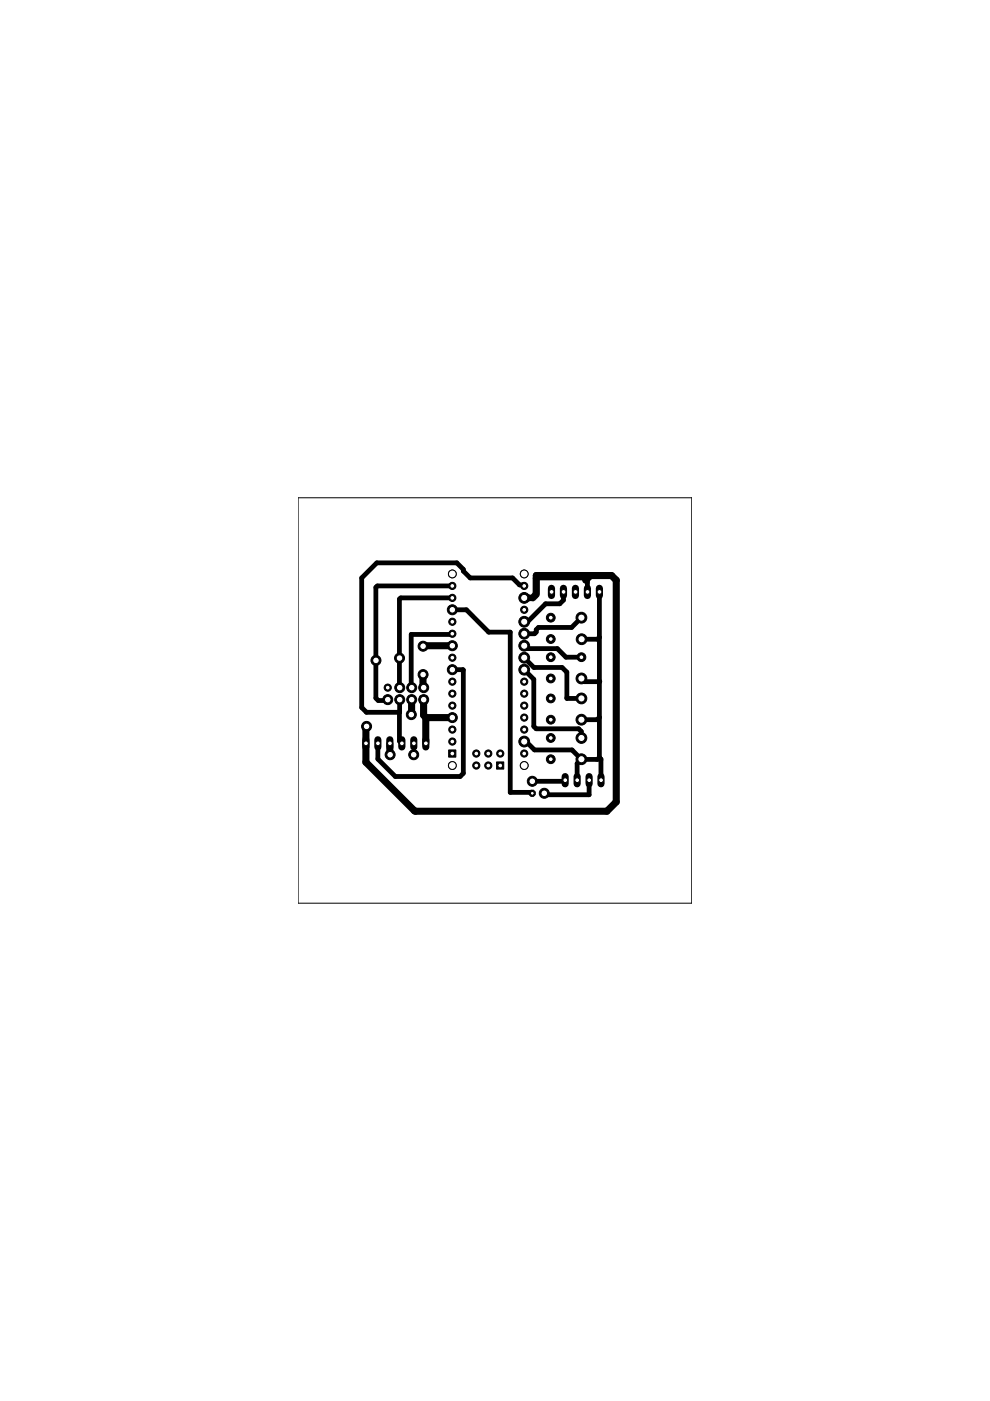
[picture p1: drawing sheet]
<svg xmlns="http://www.w3.org/2000/svg" width="210mm" height="297mm" viewBox="0 0 210 297" stroke-linecap="round" stroke-linejoin="round" font-family="sans-serif">
<g fill="none" stroke="#000" stroke-width="1">
<path d="M95.9 134.4l-.2 .1h-8.5l.1 11.3M95.9 126.8h-10.9l-.3 .2v18.8M95.9 124.2h-15.9l-.3 .3v23.5l.5 .5h1.8l.2-.2M95.9 129.3h3l4.7 4.7h4.6v34h4.5l.1 .2M111.1 124.2l-.2-.2h-.7l-1.5-1.5h-9l-1.5-1.4v-.4l-1.3-1.4h-17l-3.2 3.2v27.5l1 1h7M111.1 136.9l.6 .6h6.5l1.8 1.8h3.3M111.1 139.4l2.1 2.1h6l1 1v5.5l3.1 .1M112.2 126.8h.7M119.5 125.5v1.7l-.8 .8h-3l-3.8 3.8h-.8M123.3 131l-2.1 2h-7l-.5 .5v.5l-.4 .4h-2.2M124.5 125.5v-2.1l-.8-.9h-10.2v3.7l.2-.2M127.1 125.5v35.1"/>
<path d="M127.1 135.1l-.4 .4h-3.4M84.7 151v6.1l.5 .5M84.7 148.3v2.7M95.9 142l2.3 .1v21.9l-.6 .6h-13.8l-3.7-3.7v-3.3M111.1 157.2l.2-.2 2 2h8l2 2h3.4l.4-.4M111.1 142l2.1 2v10l.5 .5h9l.6 .6v1.4M123.3 143.8l.6 .7h3.3l-.1-.1M127.1 152.1l-.5 .5h-3.3M119.8 165.4l-.2 .3h-6.8M123.3 161l-.9 .9v3.5M124.9 165.4v3.1h-9.2l-.3-.3M127.1 160.6l.3 .4v4.4"/>
</g>
<path d="M95.9 136.9l-6.2 .1M111.1 126.8h1.1M113.5 126.2l-.6 .6M113.7 126v-4h16l1 1v47l-2 2h-40.6l-10.5-10.4v-7.5l.1-.1M125.2 122l-1 1M82.7 157.6v2.4M87.3 148.3l-.1 3.2M89.7 143v2.7l.1 .1M89.8 148.3v3.3l.5 .5M90.3 152.1h5.6M90.3 152.1v5.5" fill="none" stroke="#000" stroke-width="1.5"/>
<path d="M87.7 157.6v2.4" fill="none" stroke="#000" stroke-width=".51"/>
<path d="M95.1 159h1.5v1.5h-1.5z" fill="#000" stroke="#000" stroke-width=".21"/>
<circle cx="95.9" cy="159.8" r=".51" fill="#fff" stroke="#000" stroke-width=".21"/>
<circle cx="95.9" cy="157.2" r=".76" fill="#000" stroke="#000" stroke-width=".21"/>
<circle cx="95.9" cy="157.2" r=".51" fill="#fff" stroke="#000" stroke-width=".21"/>
<circle cx="95.9" cy="154.7" r=".76" fill="#000" stroke="#000" stroke-width=".21"/>
<circle cx="95.9" cy="154.7" r=".51" fill="#fff" stroke="#000" stroke-width=".21"/>
<circle cx="95.9" cy="152.1" r=".76" fill="#000" stroke="#000" stroke-width=".21"/>
<circle cx="95.9" cy="152.1" r=".51" fill="#fff" stroke="#000" stroke-width=".21"/>
<circle cx="95.9" cy="149.6" r=".76" fill="#000" stroke="#000" stroke-width=".21"/>
<circle cx="95.9" cy="149.6" r=".51" fill="#fff" stroke="#000" stroke-width=".21"/>
<circle cx="95.9" cy="147.1" r=".76" fill="#000" stroke="#000" stroke-width=".21"/>
<circle cx="95.9" cy="147.1" r=".51" fill="#fff" stroke="#000" stroke-width=".21"/>
<circle cx="95.9" cy="144.5" r=".76" fill="#000" stroke="#000" stroke-width=".21"/>
<circle cx="95.9" cy="144.5" r=".51" fill="#fff" stroke="#000" stroke-width=".21"/>
<circle cx="95.9" cy="142" r=".76" fill="#000" stroke="#000" stroke-width=".21"/>
<circle cx="95.9" cy="142" r=".51" fill="#fff" stroke="#000" stroke-width=".21"/>
<circle cx="95.9" cy="139.4" r=".76" fill="#000" stroke="#000" stroke-width=".21"/>
<circle cx="95.9" cy="139.4" r=".51" fill="#fff" stroke="#000" stroke-width=".21"/>
<circle cx="95.9" cy="136.9" r=".76" fill="#000" stroke="#000" stroke-width=".21"/>
<circle cx="95.9" cy="136.9" r=".51" fill="#fff" stroke="#000" stroke-width=".21"/>
<circle cx="95.9" cy="134.4" r=".76" fill="#000" stroke="#000" stroke-width=".21"/>
<circle cx="95.9" cy="134.4" r=".51" fill="#fff" stroke="#000" stroke-width=".21"/>
<circle cx="95.9" cy="131.8" r=".76" fill="#000" stroke="#000" stroke-width=".21"/>
<circle cx="95.9" cy="131.8" r=".51" fill="#fff" stroke="#000" stroke-width=".21"/>
<circle cx="111.1" cy="159.8" r=".76" fill="#000" stroke="#000" stroke-width=".21"/>
<circle cx="111.1" cy="159.8" r=".51" fill="#fff" stroke="#000" stroke-width=".21"/>
<circle cx="111.1" cy="157.2" r=".76" fill="#000" stroke="#000" stroke-width=".21"/>
<circle cx="111.1" cy="157.2" r=".51" fill="#fff" stroke="#000" stroke-width=".21"/>
<circle cx="111.1" cy="154.7" r=".76" fill="#000" stroke="#000" stroke-width=".21"/>
<circle cx="111.1" cy="154.7" r=".51" fill="#fff" stroke="#000" stroke-width=".21"/>
<circle cx="111.1" cy="152.1" r=".76" fill="#000" stroke="#000" stroke-width=".21"/>
<circle cx="111.1" cy="152.1" r=".51" fill="#fff" stroke="#000" stroke-width=".21"/>
<circle cx="111.1" cy="149.6" r=".76" fill="#000" stroke="#000" stroke-width=".21"/>
<circle cx="111.1" cy="149.6" r=".51" fill="#fff" stroke="#000" stroke-width=".21"/>
<circle cx="111.1" cy="147.1" r=".76" fill="#000" stroke="#000" stroke-width=".21"/>
<circle cx="111.1" cy="147.1" r=".51" fill="#fff" stroke="#000" stroke-width=".21"/>
<circle cx="111.1" cy="142" r=".76" fill="#000" stroke="#000" stroke-width=".21"/>
<circle cx="111.1" cy="142" r=".51" fill="#fff" stroke="#000" stroke-width=".21"/>
<circle cx="111.1" cy="139.4" r=".76" fill="#000" stroke="#000" stroke-width=".21"/>
<circle cx="111.1" cy="139.4" r=".51" fill="#fff" stroke="#000" stroke-width=".21"/>
<circle cx="111.1" cy="134.4" r=".76" fill="#000" stroke="#000" stroke-width=".21"/>
<circle cx="111.1" cy="134.4" r=".51" fill="#fff" stroke="#000" stroke-width=".21"/>
<circle cx="111.1" cy="131.8" r=".76" fill="#000" stroke="#000" stroke-width=".21"/>
<circle cx="111.1" cy="131.8" r=".51" fill="#fff" stroke="#000" stroke-width=".21"/>
<circle cx="111.1" cy="136.9" r=".76" fill="#000" stroke="#000" stroke-width=".21"/>
<circle cx="111.1" cy="136.9" r=".51" fill="#fff" stroke="#000" stroke-width=".21"/>
<circle cx="111.1" cy="144.5" r=".76" fill="#000" stroke="#000" stroke-width=".21"/>
<circle cx="111.1" cy="144.5" r=".51" fill="#fff" stroke="#000" stroke-width=".21"/>
<circle cx="95.9" cy="129.3" r=".76" fill="#000" stroke="#000" stroke-width=".21"/>
<circle cx="95.9" cy="129.3" r=".51" fill="#fff" stroke="#000" stroke-width=".21"/>
<circle cx="95.9" cy="126.8" r=".76" fill="#000" stroke="#000" stroke-width=".21"/>
<circle cx="95.9" cy="126.8" r=".51" fill="#fff" stroke="#000" stroke-width=".21"/>
<circle cx="95.9" cy="124.2" r=".76" fill="#000" stroke="#000" stroke-width=".21"/>
<circle cx="95.9" cy="124.2" r=".51" fill="#fff" stroke="#000" stroke-width=".21"/>
<circle cx="111.1" cy="129.3" r=".76" fill="#000" stroke="#000" stroke-width=".21"/>
<circle cx="111.1" cy="129.3" r=".51" fill="#fff" stroke="#000" stroke-width=".21"/>
<circle cx="111.1" cy="126.8" r=".76" fill="#000" stroke="#000" stroke-width=".21"/>
<circle cx="111.1" cy="126.8" r=".51" fill="#fff" stroke="#000" stroke-width=".21"/>
<circle cx="111.1" cy="124.2" r=".76" fill="#000" stroke="#000" stroke-width=".21"/>
<circle cx="111.1" cy="124.2" r=".51" fill="#fff" stroke="#000" stroke-width=".21"/>
<path d="M105.3 161.5h1.5v1.6h-1.5z" fill="#000" stroke="#000" stroke-width=".21"/>
<circle cx="106.1" cy="162.3" r=".51" fill="#fff" stroke="#000" stroke-width=".21"/>
<circle cx="106.1" cy="159.8" r=".76" fill="#000" stroke="#000" stroke-width=".21"/>
<circle cx="106.1" cy="159.8" r=".51" fill="#fff" stroke="#000" stroke-width=".21"/>
<circle cx="103.5" cy="162.3" r=".76" fill="#000" stroke="#000" stroke-width=".21"/>
<circle cx="103.5" cy="162.3" r=".51" fill="#fff" stroke="#000" stroke-width=".21"/>
<circle cx="103.5" cy="159.8" r=".76" fill="#000" stroke="#000" stroke-width=".21"/>
<circle cx="103.5" cy="159.8" r=".51" fill="#fff" stroke="#000" stroke-width=".21"/>
<circle cx="101" cy="162.3" r=".76" fill="#000" stroke="#000" stroke-width=".21"/>
<circle cx="101" cy="162.3" r=".51" fill="#fff" stroke="#000" stroke-width=".21"/>
<circle cx="101" cy="159.8" r=".76" fill="#000" stroke="#000" stroke-width=".21"/>
<circle cx="101" cy="159.8" r=".51" fill="#fff" stroke="#000" stroke-width=".21"/>
<path d="M89 147.6h1.6v1.5h-1.6z" fill="#000" stroke="#000" stroke-width=".21"/>
<circle cx="89.8" cy="148.3" r=".51" fill="#fff" stroke="#000" stroke-width=".21"/>
<circle cx="82.2" cy="145.8" r=".76" fill="#000" stroke="#000" stroke-width=".21"/>
<circle cx="82.2" cy="145.8" r=".51" fill="#fff" stroke="#000" stroke-width=".21"/>
<circle cx="84.8" cy="145.8" r=".76" fill="#000" stroke="#000" stroke-width=".21"/>
<circle cx="84.8" cy="145.8" r=".51" fill="#fff" stroke="#000" stroke-width=".21"/>
<circle cx="87.3" cy="145.8" r=".76" fill="#000" stroke="#000" stroke-width=".21"/>
<circle cx="87.3" cy="145.8" r=".51" fill="#fff" stroke="#000" stroke-width=".21"/>
<circle cx="89.8" cy="145.8" r=".76" fill="#000" stroke="#000" stroke-width=".21"/>
<circle cx="89.8" cy="145.8" r=".51" fill="#fff" stroke="#000" stroke-width=".21"/>
<circle cx="87.3" cy="148.3" r=".76" fill="#000" stroke="#000" stroke-width=".21"/>
<circle cx="87.3" cy="148.3" r=".51" fill="#fff" stroke="#000" stroke-width=".21"/>
<circle cx="84.8" cy="148.3" r=".76" fill="#000" stroke="#000" stroke-width=".21"/>
<circle cx="84.8" cy="148.3" r=".51" fill="#fff" stroke="#000" stroke-width=".21"/>
<circle cx="82.2" cy="148.3" r=".76" fill="#000" stroke="#000" stroke-width=".21"/>
<circle cx="82.2" cy="148.3" r=".51" fill="#fff" stroke="#000" stroke-width=".21"/>
<path d="M127.1 124.7v1.6" fill="none" stroke="#000" stroke-width="1.5"/>
<circle cx="127.1" cy="125.5" r=".51" fill="#fff" stroke="#000" stroke-width=".21"/>
<path d="M124.5 124.7v1.6" fill="none" stroke="#000" stroke-width="1.5"/>
<circle cx="124.6" cy="125.5" r=".51" fill="#fff" stroke="#000" stroke-width=".21"/>
<path d="M122 124.7v1.6" fill="none" stroke="#000" stroke-width="1.5"/>
<circle cx="122" cy="125.5" r=".51" fill="#fff" stroke="#000" stroke-width=".21"/>
<path d="M119.5 124.7v1.6" fill="none" stroke="#000" stroke-width="1.5"/>
<circle cx="119.5" cy="125.5" r=".51" fill="#fff" stroke="#000" stroke-width=".21"/>
<path d="M116.9 124.7v1.6" fill="none" stroke="#000" stroke-width="1.5"/>
<circle cx="116.9" cy="125.5" r=".51" fill="#fff" stroke="#000" stroke-width=".21"/>
<circle cx="123.3" cy="156.5" r=".93" fill="#000" stroke="#000" stroke-width=".21"/>
<circle cx="123.3" cy="156.5" r=".51" fill="#fff" stroke="#000" stroke-width=".21"/>
<circle cx="116.8" cy="156.5" r=".93" fill="#000" stroke="#000" stroke-width=".21"/>
<circle cx="116.8" cy="156.5" r=".51" fill="#fff" stroke="#000" stroke-width=".21"/>
<circle cx="123.3" cy="161" r=".93" fill="#000" stroke="#000" stroke-width=".21"/>
<circle cx="123.3" cy="161" r=".51" fill="#fff" stroke="#000" stroke-width=".21"/>
<circle cx="116.8" cy="161" r=".93" fill="#000" stroke="#000" stroke-width=".21"/>
<circle cx="116.8" cy="161" r=".51" fill="#fff" stroke="#000" stroke-width=".21"/>
<circle cx="123.3" cy="148.1" r=".93" fill="#000" stroke="#000" stroke-width=".21"/>
<circle cx="123.3" cy="148.1" r=".51" fill="#fff" stroke="#000" stroke-width=".21"/>
<circle cx="116.8" cy="148.1" r=".93" fill="#000" stroke="#000" stroke-width=".21"/>
<circle cx="116.8" cy="148.1" r=".51" fill="#fff" stroke="#000" stroke-width=".21"/>
<circle cx="123.3" cy="152.6" r=".93" fill="#000" stroke="#000" stroke-width=".21"/>
<circle cx="123.3" cy="152.6" r=".51" fill="#fff" stroke="#000" stroke-width=".21"/>
<circle cx="116.8" cy="152.6" r=".93" fill="#000" stroke="#000" stroke-width=".21"/>
<circle cx="116.8" cy="152.6" r=".51" fill="#fff" stroke="#000" stroke-width=".21"/>
<circle cx="123.3" cy="139.3" r=".93" fill="#000" stroke="#000" stroke-width=".21"/>
<circle cx="123.3" cy="139.3" r=".51" fill="#fff" stroke="#000" stroke-width=".21"/>
<circle cx="116.8" cy="139.3" r=".93" fill="#000" stroke="#000" stroke-width=".21"/>
<circle cx="116.8" cy="139.3" r=".51" fill="#fff" stroke="#000" stroke-width=".21"/>
<circle cx="123.3" cy="143.8" r=".93" fill="#000" stroke="#000" stroke-width=".21"/>
<circle cx="123.3" cy="143.8" r=".51" fill="#fff" stroke="#000" stroke-width=".21"/>
<circle cx="116.8" cy="143.8" r=".93" fill="#000" stroke="#000" stroke-width=".21"/>
<circle cx="116.8" cy="143.8" r=".51" fill="#fff" stroke="#000" stroke-width=".21"/>
<circle cx="123.3" cy="131" r=".93" fill="#000" stroke="#000" stroke-width=".21"/>
<circle cx="123.3" cy="131" r=".51" fill="#fff" stroke="#000" stroke-width=".21"/>
<circle cx="116.8" cy="131" r=".93" fill="#000" stroke="#000" stroke-width=".21"/>
<circle cx="116.8" cy="131" r=".51" fill="#fff" stroke="#000" stroke-width=".21"/>
<circle cx="123.3" cy="135.5" r=".93" fill="#000" stroke="#000" stroke-width=".21"/>
<circle cx="123.3" cy="135.5" r=".51" fill="#fff" stroke="#000" stroke-width=".21"/>
<circle cx="116.8" cy="135.5" r=".93" fill="#000" stroke="#000" stroke-width=".21"/>
<circle cx="116.8" cy="135.5" r=".51" fill="#fff" stroke="#000" stroke-width=".21"/>
<path d="M90.3 156.8v1.6" fill="none" stroke="#000" stroke-width="1.5"/>
<circle cx="90.3" cy="157.6" r=".51" fill="#fff" stroke="#000" stroke-width=".21"/>
<path d="M87.7 156.8v1.6" fill="none" stroke="#000" stroke-width="1.5"/>
<circle cx="87.8" cy="157.6" r=".51" fill="#fff" stroke="#000" stroke-width=".21"/>
<path d="M85.2 156.8v1.6" fill="none" stroke="#000" stroke-width="1.5"/>
<circle cx="85.2" cy="157.6" r=".51" fill="#fff" stroke="#000" stroke-width=".21"/>
<path d="M82.7 156.8v1.6" fill="none" stroke="#000" stroke-width="1.5"/>
<circle cx="82.7" cy="157.6" r=".51" fill="#fff" stroke="#000" stroke-width=".21"/>
<path d="M80.1 156.8v1.6" fill="none" stroke="#000" stroke-width="1.5"/>
<circle cx="80.1" cy="157.6" r=".51" fill="#fff" stroke="#000" stroke-width=".21"/>
<path d="M77.6 156.8v1.6" fill="none" stroke="#000" stroke-width="1.5"/>
<circle cx="77.6" cy="157.6" r=".51" fill="#fff" stroke="#000" stroke-width=".21"/>
<path d="M119.8 164.7v1.5" fill="none" stroke="#000" stroke-width="1.5"/>
<circle cx="119.8" cy="165.4" r=".51" fill="#fff" stroke="#000" stroke-width=".21"/>
<path d="M122.4 164.7v1.5" fill="none" stroke="#000" stroke-width="1.5"/>
<circle cx="122.4" cy="165.4" r=".51" fill="#fff" stroke="#000" stroke-width=".21"/>
<path d="M124.9 164.7v1.5" fill="none" stroke="#000" stroke-width="1.5"/>
<circle cx="124.9" cy="165.4" r=".51" fill="#fff" stroke="#000" stroke-width=".21"/>
<path d="M127.4 164.7v1.5" fill="none" stroke="#000" stroke-width="1.5"/>
<circle cx="127.4" cy="165.4" r=".51" fill="#fff" stroke="#000" stroke-width=".21"/>
<circle cx="115.4" cy="168.2" r=".71" fill="#000" stroke="#000" stroke-width=".21"/>
<circle cx="115.4" cy="168.2" r=".4" fill="#fff" stroke="#000" stroke-width=".21"/>
<circle cx="112.8" cy="168.2" r=".71" fill="#000" stroke="#000" stroke-width=".21"/>
<circle cx="112.9" cy="168.2" r=".4" fill="#fff" stroke="#000" stroke-width=".21"/>
<circle cx="112.8" cy="165.7" r=".71" fill="#000" stroke="#000" stroke-width=".21"/>
<circle cx="112.9" cy="165.7" r=".4" fill="#fff" stroke="#000" stroke-width=".21"/>
<circle cx="112.9" cy="165.7" r="1.06" fill="#000" stroke="#000" stroke-width=".21"/>
<circle cx="112.9" cy="165.7" r=".7" fill="#fff" stroke="#000" stroke-width=".21"/>
<circle cx="115.4" cy="168.2" r="1.06" fill="#000" stroke="#000" stroke-width=".21"/>
<circle cx="115.4" cy="168.2" r=".7" fill="#fff" stroke="#000" stroke-width=".21"/>
<circle cx="123.3" cy="135.5" r="1.14" fill="#000" stroke="#000" stroke-width=".21"/>
<circle cx="123.3" cy="135.5" r=".76" fill="#fff" stroke="#000" stroke-width=".21"/>
<circle cx="123.3" cy="143.8" r="1.14" fill="#000" stroke="#000" stroke-width=".21"/>
<circle cx="123.3" cy="143.8" r=".76" fill="#fff" stroke="#000" stroke-width=".21"/>
<circle cx="123.3" cy="152.6" r="1.14" fill="#000" stroke="#000" stroke-width=".21"/>
<circle cx="123.3" cy="152.6" r=".76" fill="#fff" stroke="#000" stroke-width=".21"/>
<circle cx="123.3" cy="161" r="1.14" fill="#000" stroke="#000" stroke-width=".21"/>
<circle cx="123.3" cy="161" r=".76" fill="#fff" stroke="#000" stroke-width=".21"/>
<circle cx="111.1" cy="157.2" r="1.14" fill="#000" stroke="#000" stroke-width=".21"/>
<circle cx="111.1" cy="157.2" r=".76" fill="#fff" stroke="#000" stroke-width=".21"/>
<circle cx="95.9" cy="152.1" r="1.06" fill="#000" stroke="#000" stroke-width=".21"/>
<circle cx="95.9" cy="152.1" r=".7" fill="#fff" stroke="#000" stroke-width=".21"/>
<circle cx="89.8" cy="148.3" r="1.06" fill="#000" stroke="#000" stroke-width=".21"/>
<circle cx="89.8" cy="148.3" r=".7" fill="#fff" stroke="#000" stroke-width=".21"/>
<circle cx="95.9" cy="136.9" r="1.06" fill="#000" stroke="#000" stroke-width=".21"/>
<circle cx="95.9" cy="136.9" r=".7" fill="#fff" stroke="#000" stroke-width=".21"/>
<circle cx="87.3" cy="148.3" r="1.06" fill="#000" stroke="#000" stroke-width=".21"/>
<circle cx="87.3" cy="148.3" r=".7" fill="#fff" stroke="#000" stroke-width=".21"/>
<circle cx="89.7" cy="137" r="1.06" fill="#000" stroke="#000" stroke-width=".21"/>
<circle cx="89.7" cy="137" r=".7" fill="#fff" stroke="#000" stroke-width=".21"/>
<circle cx="87.2" cy="151.5" r="1.06" fill="#000" stroke="#000" stroke-width=".21"/>
<circle cx="87.2" cy="151.5" r=".7" fill="#fff" stroke="#000" stroke-width=".21"/>
<circle cx="87.3" cy="145.8" r="1.06" fill="#000" stroke="#000" stroke-width=".21"/>
<circle cx="87.3" cy="145.8" r=".7" fill="#fff" stroke="#000" stroke-width=".21"/>
<circle cx="84.8" cy="148.3" r="1.06" fill="#000" stroke="#000" stroke-width=".21"/>
<circle cx="84.8" cy="148.3" r=".7" fill="#fff" stroke="#000" stroke-width=".21"/>
<circle cx="84.8" cy="145.8" r="1.06" fill="#000" stroke="#000" stroke-width=".21"/>
<circle cx="84.8" cy="145.8" r=".7" fill="#fff" stroke="#000" stroke-width=".21"/>
<circle cx="82.7" cy="160" r="1.06" fill="#000" stroke="#000" stroke-width=".21"/>
<circle cx="82.7" cy="160" r=".7" fill="#fff" stroke="#000" stroke-width=".21"/>
<circle cx="84.7" cy="139.5" r="1.06" fill="#000" stroke="#000" stroke-width=".21"/>
<circle cx="84.7" cy="139.5" r=".7" fill="#fff" stroke="#000" stroke-width=".21"/>
<circle cx="82.2" cy="148.3" r="1.06" fill="#000" stroke="#000" stroke-width=".21"/>
<circle cx="82.2" cy="148.3" r=".7" fill="#fff" stroke="#000" stroke-width=".21"/>
<circle cx="87.7" cy="160" r="1.06" fill="#000" stroke="#000" stroke-width=".21"/>
<circle cx="87.7" cy="160" r=".7" fill="#fff" stroke="#000" stroke-width=".21"/>
<circle cx="79.7" cy="140" r="1.06" fill="#000" stroke="#000" stroke-width=".21"/>
<circle cx="79.7" cy="140" r=".7" fill="#fff" stroke="#000" stroke-width=".21"/>
<circle cx="111.1" cy="126.8" r="1.14" fill="#000" stroke="#000" stroke-width=".21"/>
<circle cx="111.1" cy="126.8" r=".76" fill="#fff" stroke="#000" stroke-width=".21"/>
<circle cx="77.7" cy="154" r="1.06" fill="#000" stroke="#000" stroke-width=".21"/>
<circle cx="77.7" cy="154" r=".7" fill="#fff" stroke="#000" stroke-width=".21"/>
<circle cx="89.7" cy="143" r="1.06" fill="#000" stroke="#000" stroke-width=".21"/>
<circle cx="89.7" cy="143" r=".7" fill="#fff" stroke="#000" stroke-width=".21"/>
<circle cx="89.8" cy="145.8" r="1.06" fill="#000" stroke="#000" stroke-width=".21"/>
<circle cx="89.8" cy="145.8" r=".7" fill="#fff" stroke="#000" stroke-width=".21"/>
<circle cx="95.9" cy="142" r="1.06" fill="#000" stroke="#000" stroke-width=".21"/>
<circle cx="95.9" cy="142" r=".7" fill="#fff" stroke="#000" stroke-width=".21"/>
<circle cx="123.3" cy="131" r="1.14" fill="#000" stroke="#000" stroke-width=".21"/>
<circle cx="123.3" cy="131" r=".76" fill="#fff" stroke="#000" stroke-width=".21"/>
<circle cx="111.1" cy="134.4" r="1.14" fill="#000" stroke="#000" stroke-width=".21"/>
<circle cx="111.1" cy="134.4" r=".76" fill="#fff" stroke="#000" stroke-width=".21"/>
<circle cx="111.1" cy="136.9" r="1.14" fill="#000" stroke="#000" stroke-width=".21"/>
<circle cx="111.1" cy="136.9" r=".76" fill="#fff" stroke="#000" stroke-width=".21"/>
<circle cx="123.3" cy="148.1" r="1.14" fill="#000" stroke="#000" stroke-width=".21"/>
<circle cx="123.3" cy="148.1" r=".76" fill="#fff" stroke="#000" stroke-width=".21"/>
<circle cx="111.1" cy="139.4" r="1.14" fill="#000" stroke="#000" stroke-width=".21"/>
<circle cx="111.1" cy="139.4" r=".76" fill="#fff" stroke="#000" stroke-width=".21"/>
<circle cx="123.3" cy="156.5" r="1.14" fill="#000" stroke="#000" stroke-width=".21"/>
<circle cx="123.3" cy="156.5" r=".76" fill="#fff" stroke="#000" stroke-width=".21"/>
<circle cx="111.1" cy="142" r="1.14" fill="#000" stroke="#000" stroke-width=".21"/>
<circle cx="111.1" cy="142" r=".76" fill="#fff" stroke="#000" stroke-width=".21"/>
<circle cx="111.1" cy="131.8" r="1.14" fill="#000" stroke="#000" stroke-width=".21"/>
<circle cx="111.1" cy="131.8" r=".76" fill="#fff" stroke="#000" stroke-width=".21"/>
<circle cx="95.9" cy="129.3" r="1.06" fill="#000" stroke="#000" stroke-width=".21"/>
<circle cx="95.9" cy="129.3" r=".7" fill="#fff" stroke="#000" stroke-width=".21"/>
<g fill="none" stroke="#000" stroke-width=".21">
<path d="M63.2 105.5h83.5v86h-83.5z"/>
<circle cx="95.9" cy="121.7" r=".83"/>
</g>
<circle cx="95.9" cy="121.7" r=".83" fill="#fff" stroke="#000" stroke-width=".21"/>
<circle cx="111.1" cy="121.7" r=".83" fill="none" stroke="#000" stroke-width=".21"/>
<circle cx="111.1" cy="121.7" r=".83" fill="#fff" stroke="#000" stroke-width=".21"/>
<circle cx="111.1" cy="162.3" r=".83" fill="none" stroke="#000" stroke-width=".21"/>
<circle cx="111.1" cy="162.3" r=".83" fill="#fff" stroke="#000" stroke-width=".21"/>
<circle cx="95.9" cy="162.3" r=".83" fill="none" stroke="#000" stroke-width=".21"/>
<circle cx="95.9" cy="162.3" r=".83" fill="#fff" stroke="#000" stroke-width=".21"/>
</svg>
